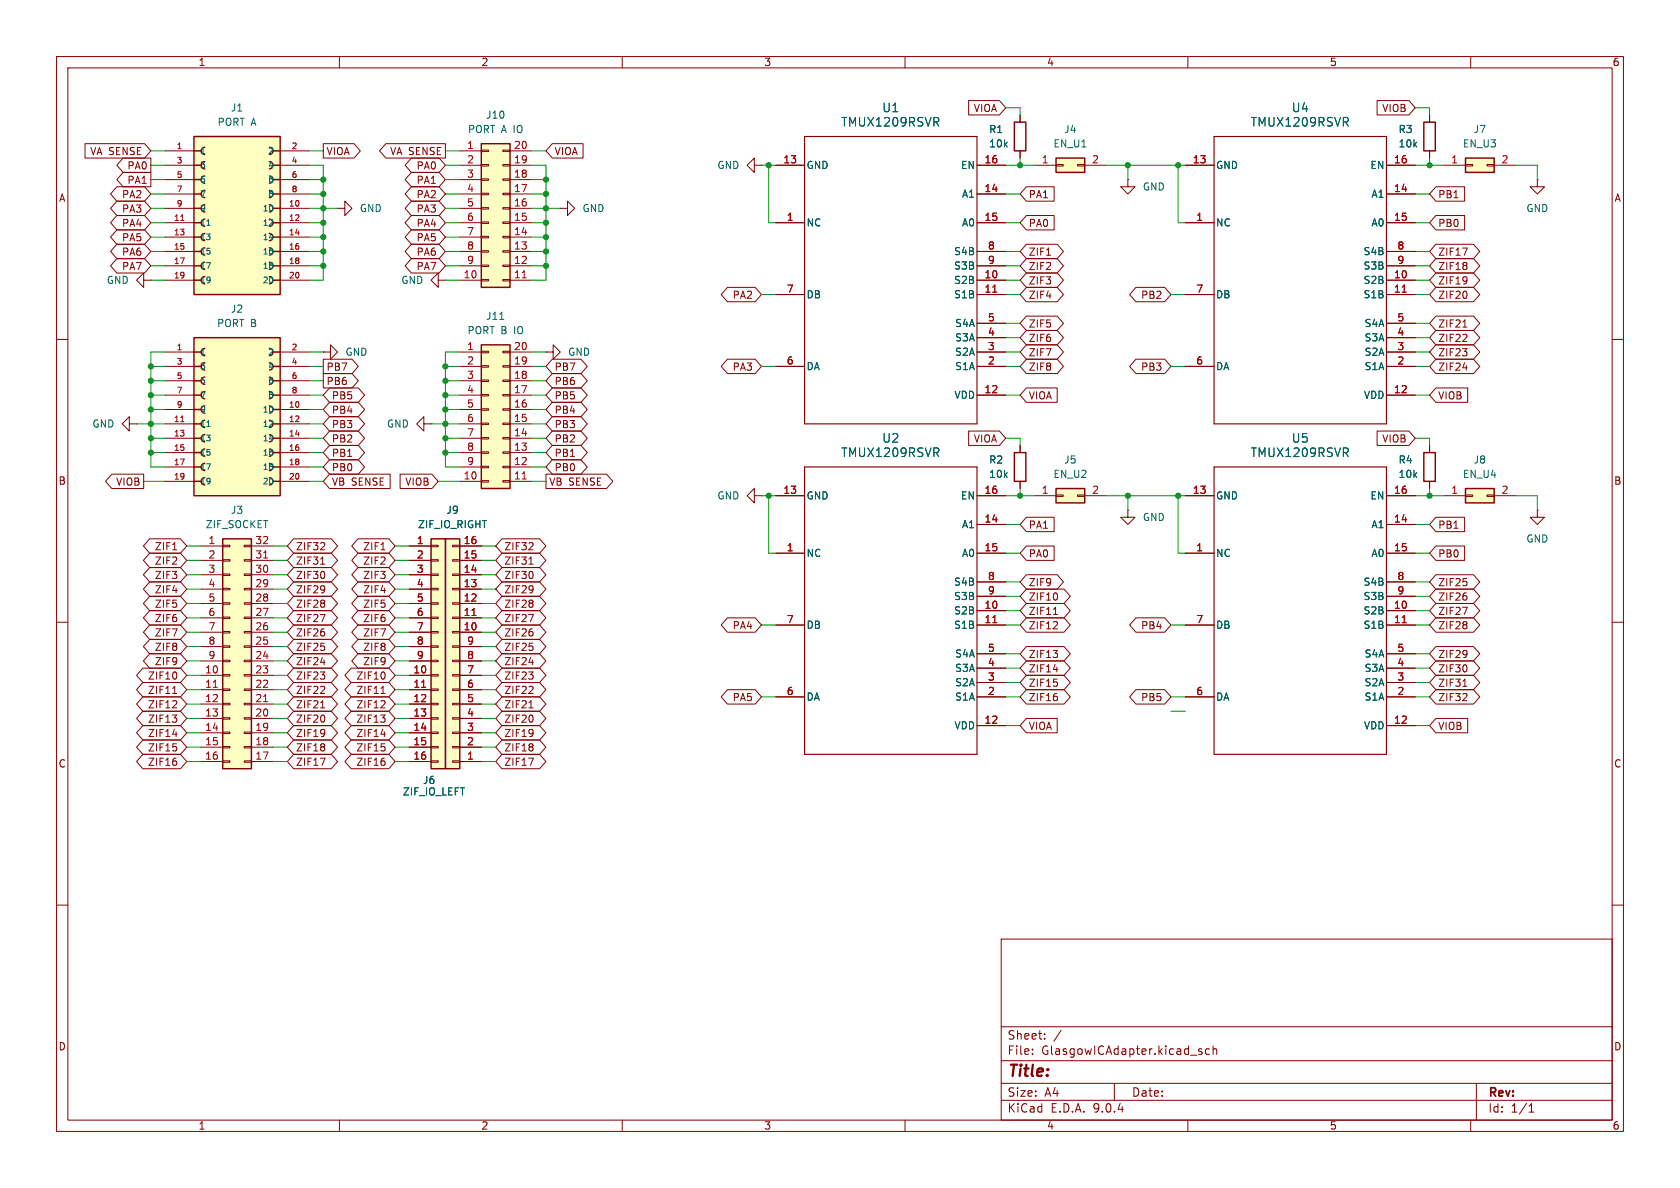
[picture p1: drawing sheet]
<svg xmlns="http://www.w3.org/2000/svg" width="297mm" height="210mm" viewBox="0 0 297 210" stroke-linecap="round" stroke-linejoin="round" font-family="sans-serif">
<defs><g id="words">
<text font-size="2.8" fill="#840000" x="178" y="190.9">Title:</text>
<g font-size="2.1" fill="#006464">
<text x="148.6" y="22.6">TMUX1209RSVR</text>
<text x="155.9" y="20">U1</text>
<text x="221" y="22.6">TMUX1209RSVR</text>
<text x="228.3" y="20">U4</text>
<text x="148.6" y="81">TMUX1209RSVR</text>
<text x="155.9" y="78.5">U2</text>
<text x="221" y="81">TMUX1209RSVR</text>
<text x="228.3" y="78.5">U5</text>
</g>
<g font-size="2.1" fill="#840000">
<text x="178" y="184">Sheet:</text>
<text x="178" y="186.7">File:</text>
<text x="184.1" y="186.7">GlasgowICAdapter.kicad_sch</text>
<text x="178" y="196.9">KiCad</text>
<text x="178" y="194.1">Size:</text>
<text x="184.7" y="194.1">A4</text>
<text x="185.7" y="196.9">E.D.A.</text>
<text x="193.3" y="196.9">9.0.4</text>
<text x="200" y="194.1">Date:</text>
<text x="263" y="194.3">Rev:</text>
<text x="263" y="196.9">Id:</text>
<text x="267.1" y="196.9">1/1</text>
</g>
<g font-size="1.8" fill="#840000">
<text x="35" y="11.9">1</text>
<text x="85" y="11.9">2</text>
<text x="135" y="11.9">3</text>
<text x="185" y="11.9">4</text>
<text x="235" y="11.9">5</text>
<text x="285" y="11.9">6</text>
<text x="172.1" y="20">VIOA</text>
<text x="244.3" y="20">VIOB</text>
<text x="15.8" y="27.6">VA SENSE</text>
<text x="57.6" y="27.6">VIOA</text>
<text x="68.9" y="27.6">VA SENSE</text>
<text x="97.9" y="27.6">VIOA</text>
<text x="10.3" y="35.9">A</text>
<text x="21.5" y="35.2">PA2</text>
<text x="22.4" y="30.2">PA0</text>
<text x="22.4" y="32.7">PA1</text>
<text x="73.5" y="35.2">PA2</text>
<text x="73.5" y="32.7">PA1</text>
<text x="73.5" y="30.2">PA0</text>
<text x="181.8" y="35.2">PA1</text>
<text x="254.2" y="35.2">PB1</text>
<text x="285.3" y="35.9">A</text>
<text x="21.5" y="40.3">PA4</text>
<text x="21.5" y="37.8">PA3</text>
<text x="73.5" y="37.8">PA3</text>
<text x="73.5" y="40.3">PA4</text>
<text x="181.8" y="40.3">PA0</text>
<text x="254.2" y="40.3">PB0</text>
<text x="21.5" y="47.9">PA7</text>
<text x="21.5" y="42.9">PA5</text>
<text x="21.5" y="45.4">PA6</text>
<text x="73.5" y="45.4">PA6</text>
<text x="73.5" y="42.9">PA5</text>
<text x="73.5" y="47.9">PA7</text>
<text x="181.8" y="47.9">ZIF2</text>
<text x="181.8" y="45.4">ZIF1</text>
<text x="254.2" y="45.4">ZIF17</text>
<text x="254.2" y="47.9">ZIF18</text>
<text x="129.4" y="53">PA2</text>
<text x="181.8" y="53">ZIF4</text>
<text x="181.8" y="50.5">ZIF3</text>
<text x="201.6" y="53">PB2</text>
<text x="254.2" y="53">ZIF20</text>
<text x="254.2" y="50.5">ZIF19</text>
<text x="181.8" y="58.1">ZIF5</text>
<text x="254.2" y="58.1">ZIF21</text>
<text x="57.6" y="65.7">PB7</text>
<text x="97.9" y="65.7">PB7</text>
<text x="129.4" y="65.7">PA3</text>
<text x="181.8" y="63.2">ZIF7</text>
<text x="181.8" y="60.6">ZIF6</text>
<text x="181.8" y="65.7">ZIF8</text>
<text x="201.6" y="65.7">PB3</text>
<text x="254.2" y="63.2">ZIF23</text>
<text x="254.2" y="60.6">ZIF22</text>
<text x="254.2" y="65.7">ZIF24</text>
<text x="57.6" y="68.3">PB6</text>
<text x="58.6" y="70.8">PB5</text>
<text x="97.9" y="70.8">PB5</text>
<text x="97.9" y="68.3">PB6</text>
<text x="181.8" y="70.8">VIOA</text>
<text x="254.2" y="70.8">VIOB</text>
<text x="58.6" y="75.9">PB3</text>
<text x="58.6" y="73.3">PB4</text>
<text x="97.9" y="73.3">PB4</text>
<text x="97.9" y="75.9">PB3</text>
<text x="58.6" y="78.4">PB2</text>
<text x="58.6" y="81">PB1</text>
<text x="58.6" y="83.5">PB0</text>
<text x="97.9" y="81">PB1</text>
<text x="97.9" y="83.5">PB0</text>
<text x="97.9" y="78.4">PB2</text>
<text x="172.1" y="78.4">VIOA</text>
<text x="244.3" y="78.4">VIOB</text>
<text x="10.3" y="85.9">B</text>
<text x="20.4" y="86">VIOB</text>
<text x="58.6" y="86">VB SENSE</text>
<text x="71.5" y="86">VIOB</text>
<text x="97" y="86">VB SENSE</text>
<text x="285.3" y="85.9">B</text>
<text x="181.8" y="93.7">PA1</text>
<text x="254.2" y="93.7">PB1</text>
<text x="27.3" y="97.5">ZIF1</text>
<text x="27.3" y="100">ZIF2</text>
<text x="52.2" y="100">ZIF31</text>
<text x="52.2" y="97.5">ZIF32</text>
<text x="64.1" y="97.5">ZIF1</text>
<text x="64.1" y="100">ZIF2</text>
<text x="89.1" y="97.5">ZIF32</text>
<text x="89.1" y="100">ZIF31</text>
<text x="181.8" y="98.7">PA0</text>
<text x="254.2" y="98.7">PB0</text>
<text x="27.3" y="102.6">ZIF3</text>
<text x="27.3" y="105.1">ZIF4</text>
<text x="27.3" y="107.6">ZIF5</text>
<text x="52.2" y="105.1">ZIF29</text>
<text x="52.2" y="102.6">ZIF30</text>
<text x="52.2" y="107.6">ZIF28</text>
<text x="64.1" y="107.6">ZIF5</text>
<text x="64.1" y="105.1">ZIF4</text>
<text x="64.1" y="102.6">ZIF3</text>
<text x="89.1" y="102.6">ZIF30</text>
<text x="89.1" y="105.1">ZIF29</text>
<text x="89.1" y="107.6">ZIF28</text>
<text x="181.8" y="103.8">ZIF9</text>
<text x="181.8" y="106.4">ZIF10</text>
<text x="254.2" y="106.4">ZIF26</text>
<text x="254.2" y="103.8">ZIF25</text>
<text x="27.3" y="112.7">ZIF7</text>
<text x="27.3" y="110.2">ZIF6</text>
<text x="52.2" y="112.7">ZIF26</text>
<text x="52.2" y="110.2">ZIF27</text>
<text x="64.1" y="112.7">ZIF7</text>
<text x="64.1" y="110.2">ZIF6</text>
<text x="89.1" y="110.2">ZIF27</text>
<text x="89.1" y="112.7">ZIF26</text>
<text x="129.4" y="111.4">PA4</text>
<text x="181.8" y="108.9">ZIF11</text>
<text x="181.8" y="111.4">ZIF12</text>
<text x="201.6" y="111.4">PB4</text>
<text x="254.2" y="108.9">ZIF27</text>
<text x="254.2" y="111.4">ZIF28</text>
<text x="27.3" y="115.3">ZIF8</text>
<text x="27.3" y="117.8">ZIF9</text>
<text x="52.2" y="117.8">ZIF24</text>
<text x="52.2" y="115.3">ZIF25</text>
<text x="64.1" y="117.8">ZIF9</text>
<text x="64.1" y="115.3">ZIF8</text>
<text x="89.1" y="115.3">ZIF25</text>
<text x="89.1" y="117.8">ZIF24</text>
<text x="181.8" y="116.5">ZIF13</text>
<text x="181.8" y="119.1">ZIF14</text>
<text x="254.2" y="119.1">ZIF30</text>
<text x="254.2" y="116.5">ZIF29</text>
<text x="26.1" y="125.4">ZIF12</text>
<text x="26.1" y="120.3">ZIF10</text>
<text x="26.1" y="122.9">ZIF11</text>
<text x="52.2" y="125.4">ZIF21</text>
<text x="52.2" y="122.9">ZIF22</text>
<text x="52.2" y="120.3">ZIF23</text>
<text x="62.9" y="125.4">ZIF12</text>
<text x="62.9" y="120.3">ZIF10</text>
<text x="62.9" y="122.9">ZIF11</text>
<text x="89.1" y="120.3">ZIF23</text>
<text x="89.1" y="122.9">ZIF22</text>
<text x="89.1" y="125.4">ZIF21</text>
<text x="129.4" y="124.1">PA5</text>
<text x="181.8" y="124.1">ZIF16</text>
<text x="181.8" y="121.6">ZIF15</text>
<text x="201.6" y="124.1">PB5</text>
<text x="254.2" y="124.1">ZIF32</text>
<text x="254.2" y="121.6">ZIF31</text>
<text x="26.1" y="128">ZIF13</text>
<text x="26.1" y="130.5">ZIF14</text>
<text x="52.2" y="130.5">ZIF19</text>
<text x="52.2" y="128">ZIF20</text>
<text x="62.9" y="128">ZIF13</text>
<text x="62.9" y="130.5">ZIF14</text>
<text x="89.1" y="130.5">ZIF19</text>
<text x="89.1" y="128">ZIF20</text>
<text x="181.8" y="129.2">VIOA</text>
<text x="254.2" y="129.2">VIOB</text>
<text x="10.3" y="135.9">C</text>
<text x="26.1" y="133">ZIF15</text>
<text x="26.1" y="135.6">ZIF16</text>
<text x="52.2" y="135.6">ZIF17</text>
<text x="52.2" y="133">ZIF18</text>
<text x="62.9" y="133">ZIF15</text>
<text x="62.9" y="135.6">ZIF16</text>
<text x="89.1" y="135.6">ZIF17</text>
<text x="89.1" y="133">ZIF18</text>
<text x="285.3" y="135.9">C</text>
<text x="10.3" y="185.9">D</text>
<text x="285.3" y="185.9">D</text>
<text x="35" y="199.9">1</text>
<text x="85" y="199.9">2</text>
<text x="135" y="199.9">3</text>
<text x="185" y="199.9">4</text>
<text x="235" y="199.9">5</text>
<text x="285" y="199.9">6</text>
</g>
<g font-size="1.8" fill="#006464">
<text x="38.4" y="22.5">PORT A</text>
<text x="40.7" y="19.9">J1</text>
<text x="82.6" y="23.7">PORT A IO</text>
<text x="85.8" y="21.2">J10</text>
<text x="174.8" y="23.7">R1</text>
<text x="188" y="23.7">J4</text>
<text x="247.2" y="23.7">R3</text>
<text x="260.4" y="23.7">J7</text>
<text x="174.8" y="26.3">10k</text>
<text x="186.1" y="26.3">EN_U1</text>
<text x="247.2" y="26.3">10k</text>
<text x="258.5" y="26.3">EN_U3</text>
<text x="126.7" y="30.1">GND</text>
<text x="142.5" y="30.1">GND</text>
<text x="169.8" y="30.1">EN</text>
<text x="170" y="35.2">A1</text>
<text x="201.9" y="33.9">GND</text>
<text x="214.9" y="30.1">GND</text>
<text x="242.2" y="30.1">EN</text>
<text x="242.4" y="35.2">A1</text>
<text x="63.5" y="37.7">GND</text>
<text x="102.9" y="37.7">GND</text>
<text x="142.5" y="40.2">NC</text>
<text x="170" y="40.2">A0</text>
<text x="214.9" y="40.2">NC</text>
<text x="242.4" y="40.2">A0</text>
<text x="269.7" y="37.7">GND</text>
<text x="168.6" y="47.9">S3B</text>
<text x="168.6" y="45.3">S4B</text>
<text x="241" y="47.9">S3B</text>
<text x="241" y="45.3">S4B</text>
<text x="18.8" y="50.4">GND</text>
<text x="70.8" y="50.4">GND</text>
<text x="142.5" y="52.9">DB</text>
<text x="168.6" y="52.9">S1B</text>
<text x="168.6" y="50.4">S2B</text>
<text x="214.9" y="52.9">DB</text>
<text x="241" y="52.9">S1B</text>
<text x="241" y="50.4">S2B</text>
<text x="38.3" y="58">PORT B</text>
<text x="40.7" y="55.5">J2</text>
<text x="82.5" y="59.3">PORT B</text>
<text x="85.8" y="56.7">J11</text>
<text x="91" y="59.3">IO</text>
<text x="168.8" y="58">S4A</text>
<text x="241.1" y="58">S4A</text>
<text x="61" y="63.1">GND</text>
<text x="100.3" y="63.1">GND</text>
<text x="142.5" y="65.6">DA</text>
<text x="168.8" y="65.6">S1A</text>
<text x="168.8" y="63.1">S2A</text>
<text x="168.8" y="60.6">S3A</text>
<text x="214.9" y="65.6">DA</text>
<text x="241.1" y="65.6">S1A</text>
<text x="241.1" y="63.1">S2A</text>
<text x="241.1" y="60.6">S3A</text>
<text x="168.6" y="70.7">VDD</text>
<text x="241" y="70.7">VDD</text>
<text x="16.2" y="75.8">GND</text>
<text x="68.3" y="75.8">GND</text>
<text x="174.8" y="82.1">R2</text>
<text x="188" y="82.1">J5</text>
<text x="247.2" y="82.1">R4</text>
<text x="260.4" y="82.1">J8</text>
<text x="126.7" y="88.5">GND</text>
<text x="142.5" y="88.5">GND</text>
<text x="169.8" y="88.5">EN</text>
<text x="174.8" y="84.7">10k</text>
<text x="186.1" y="84.7">EN_U2</text>
<text x="214.9" y="88.5">GND</text>
<text x="242.2" y="88.5">EN</text>
<text x="247.2" y="84.7">10k</text>
<text x="258.5" y="84.7">EN_U4</text>
<text x="36.3" y="93.6">ZIF_SOCKET</text>
<text x="40.7" y="91">J3</text>
<text x="73.8" y="93.6">ZIF_IO_RIGHT</text>
<text x="78.8" y="91">J9</text>
<text x="170" y="93.6">A1</text>
<text x="201.9" y="92.3">GND</text>
<text x="242.4" y="93.6">A1</text>
<text x="142.5" y="98.7">NC</text>
<text x="170" y="98.7">A0</text>
<text x="214.9" y="98.7">NC</text>
<text x="242.4" y="98.7">A0</text>
<text x="269.7" y="96.1">GND</text>
<text x="168.6" y="106.3">S3B</text>
<text x="168.6" y="103.7">S4B</text>
<text x="241" y="106.3">S3B</text>
<text x="241" y="103.7">S4B</text>
<text x="142.5" y="111.4">DB</text>
<text x="168.6" y="111.4">S1B</text>
<text x="168.6" y="108.8">S2B</text>
<text x="214.9" y="111.4">DB</text>
<text x="241" y="111.4">S1B</text>
<text x="241" y="108.8">S2B</text>
<text x="168.8" y="119">S3A</text>
<text x="168.8" y="116.4">S4A</text>
<text x="241.1" y="119">S3A</text>
<text x="241.1" y="116.4">S4A</text>
<text x="142.5" y="124.1">DA</text>
<text x="168.8" y="124.1">S1A</text>
<text x="168.8" y="121.5">S2A</text>
<text x="214.9" y="124.1">DA</text>
<text x="241.1" y="124.1">S1A</text>
<text x="241.1" y="121.5">S2A</text>
<text x="168.6" y="129.1">VDD</text>
<text x="241" y="129.1">VDD</text>
<text x="71.1" y="140.8">ZIF_IO_LEFT</text>
<text x="74.7" y="138.8">J6</text>
</g>
<g font-size="1.8" fill="#a90000">
<text x="82.5" y="26.4">1</text>
<text x="82.5" y="29">2</text>
<text x="90.8" y="26.4">20</text>
<text x="90.8" y="29">19</text>
<text x="138.4" y="29">13</text>
<text x="173.9" y="29">16</text>
<text x="184.1" y="29">1</text>
<text x="193" y="29">2</text>
<text x="210.8" y="29">13</text>
<text x="246.3" y="29">16</text>
<text x="256.5" y="29">1</text>
<text x="265.4" y="29">2</text>
<text x="82.5" y="31.5">3</text>
<text x="82.5" y="34">4</text>
<text x="90.8" y="31.5">18</text>
<text x="90.8" y="34">17</text>
<text x="173.9" y="34">14</text>
<text x="246.3" y="34">14</text>
<text x="82.5" y="36.6">5</text>
<text x="82.5" y="39.1">6</text>
<text x="82.5" y="41.7">7</text>
<text x="90.8" y="36.6">16</text>
<text x="90.8" y="39.1">15</text>
<text x="90.8" y="41.7">14</text>
<text x="139" y="39.1">1</text>
<text x="173.9" y="39.1">15</text>
<text x="211.4" y="39.1">1</text>
<text x="246.3" y="39.1">15</text>
<text x="82.5" y="44.2">8</text>
<text x="82.5" y="46.7">9</text>
<text x="90.8" y="44.2">13</text>
<text x="90.8" y="46.7">12</text>
<text x="174.6" y="46.7">9</text>
<text x="174.6" y="44.2">8</text>
<text x="246.9" y="46.7">9</text>
<text x="246.9" y="44.2">8</text>
<text x="81.9" y="49.3">10</text>
<text x="90.8" y="49.3">11</text>
<text x="139" y="51.8">7</text>
<text x="173.9" y="51.8">11</text>
<text x="173.9" y="49.3">10</text>
<text x="211.4" y="51.8">7</text>
<text x="246.3" y="51.8">11</text>
<text x="246.3" y="49.3">10</text>
<text x="174.6" y="59.4">4</text>
<text x="174.6" y="56.9">5</text>
<text x="246.9" y="59.4">4</text>
<text x="246.9" y="56.9">5</text>
<text x="82.5" y="62">1</text>
<text x="82.5" y="64.5">2</text>
<text x="90.8" y="62">20</text>
<text x="90.8" y="64.5">19</text>
<text x="139" y="64.5">6</text>
<text x="174.6" y="64.5">2</text>
<text x="174.6" y="62">3</text>
<text x="211.4" y="64.5">6</text>
<text x="246.9" y="64.5">2</text>
<text x="246.9" y="62">3</text>
<text x="82.5" y="67.1">3</text>
<text x="82.5" y="69.6">4</text>
<text x="90.8" y="67.1">18</text>
<text x="90.8" y="69.6">17</text>
<text x="173.9" y="69.6">12</text>
<text x="246.3" y="69.6">12</text>
<text x="82.5" y="72.1">5</text>
<text x="82.5" y="74.7">6</text>
<text x="82.5" y="77.2">7</text>
<text x="90.8" y="72.1">16</text>
<text x="90.8" y="74.7">15</text>
<text x="90.8" y="77.2">14</text>
<text x="82.5" y="79.8">8</text>
<text x="82.5" y="82.3">9</text>
<text x="90.8" y="79.8">13</text>
<text x="90.8" y="82.3">12</text>
<text x="81.9" y="84.8">10</text>
<text x="90.8" y="84.8">11</text>
<text x="138.4" y="87.4">13</text>
<text x="173.9" y="87.4">16</text>
<text x="184.1" y="87.4">1</text>
<text x="193" y="87.4">2</text>
<text x="210.8" y="87.4">13</text>
<text x="246.3" y="87.4">16</text>
<text x="256.5" y="87.4">1</text>
<text x="265.4" y="87.4">2</text>
<text x="173.9" y="92.5">14</text>
<text x="246.3" y="92.5">14</text>
<text x="36.8" y="96.3">1</text>
<text x="36.8" y="98.8">2</text>
<text x="36.8" y="101.3">3</text>
<text x="45" y="96.3">32</text>
<text x="45" y="98.8">31</text>
<text x="45" y="101.3">30</text>
<text x="73.6" y="96.3">1</text>
<text x="73.6" y="98.8">2</text>
<text x="73.6" y="101.3">3</text>
<text x="81.9" y="101.3">14</text>
<text x="81.9" y="98.8">15</text>
<text x="81.9" y="96.3">16</text>
<text x="139" y="97.5">1</text>
<text x="173.9" y="97.5">15</text>
<text x="211.4" y="97.5">1</text>
<text x="246.3" y="97.5">15</text>
<text x="36.8" y="103.9">4</text>
<text x="36.8" y="106.4">5</text>
<text x="45" y="103.9">29</text>
<text x="45" y="106.4">28</text>
<text x="73.6" y="103.9">4</text>
<text x="73.6" y="106.4">5</text>
<text x="81.9" y="106.4">12</text>
<text x="81.9" y="103.9">13</text>
<text x="173.9" y="107.7">10</text>
<text x="174.6" y="105.2">9</text>
<text x="174.6" y="102.6">8</text>
<text x="246.3" y="107.7">10</text>
<text x="246.9" y="105.2">9</text>
<text x="246.9" y="102.6">8</text>
<text x="36.8" y="109">6</text>
<text x="36.8" y="111.5">7</text>
<text x="45" y="109">27</text>
<text x="45" y="111.5">26</text>
<text x="73.6" y="109">6</text>
<text x="73.6" y="111.5">7</text>
<text x="81.9" y="111.5">10</text>
<text x="81.9" y="109">11</text>
<text x="139" y="110.2">7</text>
<text x="173.9" y="110.2">11</text>
<text x="211.4" y="110.2">7</text>
<text x="246.3" y="110.2">11</text>
<text x="36.2" y="119.1">10</text>
<text x="36.8" y="114">8</text>
<text x="36.8" y="116.6">9</text>
<text x="45" y="114">25</text>
<text x="45" y="116.6">24</text>
<text x="45" y="119.1">23</text>
<text x="73" y="119.1">10</text>
<text x="73.6" y="114">8</text>
<text x="73.6" y="116.6">9</text>
<text x="82.5" y="119.1">7</text>
<text x="82.5" y="116.6">8</text>
<text x="82.5" y="114">9</text>
<text x="174.6" y="117.9">4</text>
<text x="174.6" y="115.3">5</text>
<text x="246.9" y="117.9">4</text>
<text x="246.9" y="115.3">5</text>
<text x="36.2" y="121.7">11</text>
<text x="36.2" y="124.2">12</text>
<text x="45" y="121.7">22</text>
<text x="45" y="124.2">21</text>
<text x="73" y="121.7">11</text>
<text x="73" y="124.2">12</text>
<text x="82.5" y="124.2">5</text>
<text x="82.5" y="121.7">6</text>
<text x="139" y="122.9">6</text>
<text x="174.6" y="122.9">2</text>
<text x="174.6" y="120.4">3</text>
<text x="211.4" y="122.9">6</text>
<text x="246.9" y="122.9">2</text>
<text x="246.9" y="120.4">3</text>
<text x="36.2" y="126.7">13</text>
<text x="36.2" y="129.3">14</text>
<text x="36.2" y="131.8">15</text>
<text x="45" y="126.7">20</text>
<text x="45" y="129.3">19</text>
<text x="45" y="131.8">18</text>
<text x="73" y="126.7">13</text>
<text x="73" y="129.3">14</text>
<text x="73" y="131.8">15</text>
<text x="82.5" y="131.8">2</text>
<text x="82.5" y="129.3">3</text>
<text x="82.5" y="126.7">4</text>
<text x="173.9" y="128">12</text>
<text x="246.3" y="128">12</text>
<text x="36.2" y="134.4">16</text>
<text x="45" y="134.4">17</text>
<text x="73" y="134.4">16</text>
<text x="82.5" y="134.4">1</text>
</g>
<g font-size="1.4" fill="#a90000">
<text x="31.1" y="26.4">1</text>
<text x="31.1" y="29">3</text>
<text x="51.5" y="26.4">2</text>
<text x="51.5" y="29">4</text>
<text x="31.1" y="31.5">5</text>
<text x="31.1" y="34">7</text>
<text x="51.5" y="31.5">6</text>
<text x="51.5" y="34">8</text>
<text x="30.7" y="39.1">11</text>
<text x="30.7" y="41.7">13</text>
<text x="31.1" y="36.6">9</text>
<text x="51" y="36.6">10</text>
<text x="51" y="39.1">12</text>
<text x="51" y="41.7">14</text>
<text x="30.7" y="44.2">15</text>
<text x="30.7" y="46.7">17</text>
<text x="51" y="44.2">16</text>
<text x="51" y="46.7">18</text>
<text x="30.7" y="49.3">19</text>
<text x="51" y="49.3">20</text>
<text x="31.1" y="62">1</text>
<text x="31.1" y="64.5">3</text>
<text x="51.5" y="62">2</text>
<text x="51.5" y="64.5">4</text>
<text x="31.1" y="67.1">5</text>
<text x="31.1" y="69.6">7</text>
<text x="51.5" y="67.1">6</text>
<text x="51.5" y="69.6">8</text>
<text x="30.7" y="74.7">11</text>
<text x="30.7" y="77.2">13</text>
<text x="31.1" y="72.1">9</text>
<text x="51" y="72.1">10</text>
<text x="51" y="74.7">12</text>
<text x="51" y="77.2">14</text>
<text x="30.7" y="79.8">15</text>
<text x="30.7" y="82.3">17</text>
<text x="51" y="79.8">16</text>
<text x="51" y="82.3">18</text>
<text x="30.7" y="84.8">19</text>
<text x="51" y="84.8">20</text>
</g>
<g font-size="1.4" fill="#006464">
<text x="35.3" y="27.4">1</text>
<text x="35.3" y="29.9">3</text>
<text x="47.3" y="27.4">2</text>
<text x="47.3" y="29.9">4</text>
<text x="35.3" y="32.5">5</text>
<text x="35.3" y="35">7</text>
<text x="47.3" y="32.5">6</text>
<text x="47.3" y="35">8</text>
<text x="35.3" y="37.6">9</text>
<text x="35.3" y="40.1">11</text>
<text x="46.3" y="37.6">10</text>
<text x="46.3" y="40.1">12</text>
<text x="35.3" y="42.6">13</text>
<text x="35.3" y="45.2">15</text>
<text x="35.3" y="47.7">17</text>
<text x="46.3" y="42.6">14</text>
<text x="46.3" y="45.2">16</text>
<text x="46.3" y="47.7">18</text>
<text x="35.3" y="50.3">19</text>
<text x="46.3" y="50.3">20</text>
<text x="35.3" y="63">1</text>
<text x="35.3" y="65.5">3</text>
<text x="47.3" y="63">2</text>
<text x="47.3" y="65.5">4</text>
<text x="35.3" y="68">5</text>
<text x="35.3" y="70.6">7</text>
<text x="47.3" y="68">6</text>
<text x="47.3" y="70.6">8</text>
<text x="35.3" y="73.1">9</text>
<text x="35.3" y="75.7">11</text>
<text x="46.3" y="73.1">10</text>
<text x="46.3" y="75.7">12</text>
<text x="35.3" y="78.2">13</text>
<text x="35.3" y="80.7">15</text>
<text x="35.3" y="83.3">17</text>
<text x="46.3" y="78.2">14</text>
<text x="46.3" y="80.7">16</text>
<text x="46.3" y="83.3">18</text>
<text x="35.3" y="85.8">19</text>
<text x="46.3" y="85.8">20</text>
</g>
</g></defs>
<g fill="none" stroke="#840000" stroke-width=".18">
<path d="M10 10h277v190h-277zM12 12h273v186h-273zM60 10v2M110 10v2M160 10v2M210 10v2M260 10v2M10 60h2M285 60h2M133.3 87.6v-1.2l-1.2 1.2 1.2 1.3v-1.3h1.3M134.6 87.6h.1M10 110h2"/>
<path d="M285 110h2M10 160h2M177 166h108v32h-108zM285 160h2M60 198v2M110 198v2M160 198v2M177 194.5h108M177 191.5h108M177 187.5h108M177 181.5h108M182.5 186.3v.1"/>
<path d="M182.5 185.5v.1M184.7 183.6v.1M184.7 182.8v.1M187.6 182.1l-1.3 2M197 191.5v3M210 198v2M212 185.8l.5 .2v.1v.2l-.5 .1M212 185.5h.5M213.8 185.5l-.4-.1-.3 .3v.4l.1 .2h.6M214.5 185.5l.2-.1 .3 .1 .1 .9M214.5 184.9v1.5M260 198v2"/>
<path d="M261 191.5v6.5M270.3 196.6h.9M270.3 195.5l.4-.4v1.5"/>
</g>
<path d="M85.1 61h5.1v25.4h-5.1z" fill="#ffffc2"/>
<path d="M85.1 61h5.1v25.4h-5.1z" fill="none" stroke="#840000" stroke-width=".25"/>
<g fill="none" stroke="#840000" stroke-width=".18">
<path d="M57.1 62.2h1.3v-1.2l1.3 1.2-1.3 1.3v-1.3M57.1 62.2h.1M81.3 62.2h3.8M81.3 64.8h3.8M81.3 67.3h3.8M81.3 69.9h3.8M81.3 72.4h3.8M81.3 74.9h3.8M81.3 77.5h3.8M85.1 62.1h1.3v.3h-1.3zM85.1 64.6h1.3v.3h-1.3zM85.1 67.2h1.3v.2h-1.3z"/>
<path d="M85.1 69.7h1.3v.3h-1.3zM85.1 72.3h1.3v.2h-1.3zM85.1 74.8h1.3v.3h-1.3zM85.1 77.3h1.3v.3h-1.3zM85.1 79.9h1.3v.2h-1.3zM88.9 62.1h1.3v.3h-1.3zM88.9 64.6h1.3v.3h-1.3zM88.9 67.2h1.3v.2h-1.3zM88.9 69.7h1.3v.3h-1.3zM88.9 72.3h1.3v.2h-1.3zM88.9 74.8h1.3v.3h-1.3zM88.9 77.3h1.3v.3h-1.3z"/>
<path d="M88.9 79.9h1.3v.2h-1.3zM90.2 62.2h3.8M90.2 64.8h3.8M90.2 67.3h3.8M90.2 69.9h3.8M90.2 72.4h3.8M90.2 74.9h3.8M90.2 77.5h3.8M81.3 80h3.8M81.3 82.6h3.8M81.3 85.1h3.8M85.1 82.4h1.3v.3h-1.3z"/>
<path d="M85.1 85h1.3v.2h-1.3zM88.9 82.4h1.3v.3h-1.3zM88.9 85h1.3v.2h-1.3zM90.2 80h3.8M90.2 82.6h3.8M90.2 85.1h3.8"/>
</g>
<path d="M92.3 84.7h.7" fill="none" stroke="#a90000" stroke-width=".18"/>
<path d="M88.4 56.5h.7" fill="none" stroke="#006464" stroke-width=".18"/>
<path d="M85.1 25.4h5.1v25.4h-5.1z" fill="#ffffc2"/>
<path d="M85.1 25.4h5.1v25.4h-5.1z" fill="none" stroke="#840000" stroke-width=".25"/>
<g fill="none" stroke="#840000" stroke-width=".18">
<path d="M59.7 36.8h1.3v-1.2l1.2 1.2-1.2 1.3v-1.3M59.7 36.8h.1M81.3 26.7h3.8M81.3 29.2h3.8M81.3 31.8h3.8M81.3 34.3h3.8M81.3 36.8h3.8M81.3 39.4h3.8M85.1 26.5h1.3v.3h-1.3zM85.1 29.1h1.3v.2h-1.3zM85.1 31.6h1.3v.3h-1.3zM85.1 34.2h1.3v.2h-1.3z"/>
<path d="M85.1 36.7h1.3v.3h-1.3zM85.1 39.2h1.3v.3h-1.3zM88.9 26.5h1.3v.3h-1.3zM88.9 29.1h1.3v.2h-1.3zM88.9 31.6h1.3v.3h-1.3zM88.9 34.2h1.3v.2h-1.3zM88.9 36.7h1.3v.3h-1.3zM88.9 39.2h1.3v.3h-1.3zM90.2 26.7h3.8M90.2 29.2h3.8M90.2 31.8h3.8M90.2 34.3h3.8"/>
<path d="M90.2 36.8h3.8M90.2 39.4h3.8M209.5 29.2h5.1M209.5 39.4h5.1M245.1 29.2h5.1M245.1 34.3h5.1M245.1 39.4h5.1M81.3 41.9h3.8M81.3 44.5h3.8M81.3 47h3.8M81.3 49.5h3.8M85.1 41.8h1.3v.2h-1.3z"/>
<path d="M85.1 44.3h1.3v.3h-1.3zM85.1 46.9h1.3v.2h-1.3zM85.1 49.4h1.3v.3h-1.3zM88.9 41.8h1.3v.2h-1.3zM88.9 44.3h1.3v.3h-1.3zM88.9 46.9h1.3v.2h-1.3zM88.9 49.4h1.3v.3h-1.3zM90.2 41.9h3.8M90.2 44.5h3.8M90.2 47h3.8M90.2 49.5h3.8M209.5 52.1h5.1"/>
<path d="M245.1 44.5h5.1M245.1 47h5.1M245.1 49.5h5.1M245.1 59.7h5.1M245.1 57.2h5.1M245.1 52.1h5.1M209.5 64.8h5.1M245.1 69.9h5.1M245.1 64.8h5.1M245.1 62.2h5.1"/>
</g>
<path d="M92.3 49.1h.7M247.9 51.7h.7" fill="none" stroke="#a90000" stroke-width=".18"/>
<path d="M214.6 24.1h30.5v50.8h-30.5z" fill="none" stroke="#840000" stroke-width=".2"/>
<path d="M237.9 21.6l.5 .7M238.3 20.9v.5" fill="none" stroke="#006464" stroke-width=".18"/>
<path d="M186.7 27.9h5.1v2.6h-5.1z" fill="#ffffc2"/>
<path d="M186.7 27.9h5.1v2.6h-5.1zM251.7 21.6h2v5.1h-2zM251.7 80h2v5.1h-2z" fill="none" stroke="#840000" stroke-width=".25"/>
<g fill="none" stroke="#840000" stroke-width=".18">
<path d="M133.3 29.2v-1.3l-1.2 1.3 1.2 1.3v-1.3h1.3M134.6 29.2h.1M182.9 29.2h3.8M186.7 29.1h1.3v.2h-1.3zM190.5 29.1h1.3v.2h-1.3zM191.8 29.2h3.8M252.7 20.3v1.3M252.7 26.7v1.2M25.4 49.5v-1.2l-1.3 1.2 1.3 1.3v-1.3h1.3M26.7 49.5h.1M77.5 49.5v-1.2l-1.3 1.2 1.3 1.3v-1.3h1.2M78.7 49.5h.1"/>
<path d="M252.7 78.7v1.3M199.4 90.2v1.2h1.3l-1.3 1.3-1.3-1.3h1.3M199.4 90.2h.1M209.5 97.8h5.1M209.5 87.6h5.1M245.1 97.8h5.1M245.1 92.7h5.1M245.1 87.6h5.1M252.7 85.1v1.3M209.5 110.5h5.1M245.1 118.1h5.1M245.1 115.6h5.1"/>
<path d="M245.1 110.5h5.1M245.1 108h5.1M245.1 105.4h5.1M245.1 102.9h5.1M209.5 123.2h5.1M245.1 128.3h5.1M245.1 123.2h5.1M245.1 120.7h5.1"/>
</g>
<path d="M214.6 82.6h30.5v50.8h-30.5z" fill="none" stroke="#840000" stroke-width=".2"/>
<path d="M247.9 110.1h.7" fill="none" stroke="#a90000" stroke-width=".18"/>
<path d="M237.9 80l.5 .7M238.3 79.3v.5" fill="none" stroke="#006464" stroke-width=".18"/>
<path d="M259.1 27.9h5.1v2.6h-5.1z" fill="#ffffc2"/>
<path d="M259.1 27.9h5.1v2.6h-5.1z" fill="none" stroke="#840000" stroke-width=".25"/>
<path d="M255.3 29.2h3.8M259.1 29.1h1.2v.2h-1.2zM262.9 29.1h1.3v.2h-1.3zM264.2 29.2h3.8M271.8 31.8v1.2h1.2l-1.2 1.3-1.3-1.3h1.3M271.8 31.8h.1" fill="none" stroke="#840000" stroke-width=".18"/>
<path d="M39.4 95.3h5v40.6h-5z" fill="#ffffc2"/>
<path d="M39.4 95.3h5v40.6h-5z" fill="none" stroke="#840000" stroke-width=".25"/>
<g fill="none" stroke="#840000" stroke-width=".18">
<path d="M35.6 96.5h3.8M35.6 99.1h3.8M39.4 96.4h1.2v.2h-1.2zM39.4 98.9h1.2v.3h-1.2zM43.2 96.4h1.2v.2h-1.2zM43.2 98.9h1.2v.3h-1.2zM44.4 96.5h3.9M44.4 99.1h3.9M35.6 101.6h3.8M35.6 104.1h3.8M35.6 106.7h3.8M35.6 109.2h3.8"/>
<path d="M35.6 111.8h3.8M35.6 114.3h3.8M35.6 116.8h3.8M35.6 119.4h3.8M39.4 101.5h1.2v.2h-1.2zM39.4 104h1.2v.3h-1.2zM39.4 106.6h1.2v.2h-1.2zM39.4 109.1h1.2v.2h-1.2zM39.4 111.6h1.2v.3h-1.2zM39.4 114.2h1.2v.2h-1.2zM39.4 116.7h1.2v.3h-1.2zM39.4 119.3h1.2v.2h-1.2z"/>
<path d="M43.2 101.5h1.2v.2h-1.2zM43.2 104h1.2v.3h-1.2zM43.2 106.6h1.2v.2h-1.2zM43.2 109.1h1.2v.2h-1.2zM43.2 111.6h1.2v.3h-1.2zM43.2 114.2h1.2v.2h-1.2zM43.2 116.7h1.2v.3h-1.2zM43.2 119.3h1.2v.2h-1.2zM44.4 101.6h3.9M44.4 104.1h3.9M44.4 106.7h3.9M44.4 109.2h3.9"/>
<path d="M44.4 111.8h3.9M44.4 114.3h3.9M44.4 116.8h3.9M44.4 119.4h3.9M35.6 121.9h3.8M35.6 124.5h3.8M35.6 127h3.8M35.6 129.5h3.8M35.6 132.1h3.8M35.6 134.6h3.8M39.4 121.8h1.2v.2h-1.2zM39.4 124.3h1.2v.3h-1.2z"/>
<path d="M39.4 126.9h1.2v.2h-1.2zM39.4 129.4h1.2v.3h-1.2zM39.4 132h1.2v.2h-1.2zM39.4 134.5h1.2v.2h-1.2zM43.2 121.8h1.2v.2h-1.2zM43.2 124.3h1.2v.3h-1.2zM43.2 126.9h1.2v.2h-1.2zM43.2 129.4h1.2v.3h-1.2zM43.2 132h1.2v.2h-1.2zM43.2 134.5h1.2v.2h-1.2zM44.4 121.9h3.9M44.4 124.5h3.9"/>
<path d="M44.4 127h3.9M44.4 129.5h3.9M44.4 132.1h3.9M44.4 134.6h3.9"/>
</g>
<path d="M46.6 98.6h.7M37.7 121.5h.7M46.6 124h.7" fill="none" stroke="#a90000" stroke-width=".18"/>
<path d="M34.3 24.1h15.2v28h-15.2z" fill="#ffffc2"/>
<g fill="none" stroke="#840000" stroke-width=".25">
<path d="M34.3 24.1h15.2v28h-15.2zM34.3 26.7h1.3M34.3 29.2h1.3M34.3 31.8h1.3M34.3 34.3h1.3M34.3 36.8h1.3M34.3 39.4h1.3M48.3 26.7h1.2M48.3 29.2h1.2M48.3 31.8h1.2M48.3 34.3h1.2M48.3 36.8h1.2"/>
<path d="M48.3 39.4h1.2M34.3 41.9h1.3M34.3 44.5h1.3M34.3 47h1.3M34.3 49.5h1.3M48.3 41.9h1.2M48.3 44.5h1.2M48.3 47h1.2M48.3 49.5h1.2"/>
</g>
<g fill="none" stroke="#840000" stroke-width=".18">
<path d="M29.2 26.7h5.1M29.2 29.2h5.1M29.2 31.8h5.1M29.2 34.3h5.1M29.2 36.8h5.1M29.2 39.4h5.1M49.5 26.7h5.1M49.5 29.2h5.1M49.5 31.8h5.1M49.5 34.3h5.1M49.5 36.8h5.1M49.5 39.4h5.1"/>
<path d="M29.2 41.9h5.1M29.2 44.5h5.1M29.2 47h5.1M29.2 49.5h5.1M49.5 41.9h5.1M49.5 44.5h5.1M49.5 47h5.1M49.5 49.5h5.1"/>
</g>
<path d="M36.6 39.8h.5" fill="none" stroke="#006464" stroke-width=".18"/>
<path d="M31.9 39h.6" fill="none" stroke="#a90000" stroke-width=".18"/>
<path d="M78.7 95.3h2.6v40.6h-2.6z" fill="#ffffc2"/>
<path d="M78.7 95.3h2.6v40.6h-2.6z" fill="none" stroke="#840000" stroke-width=".25"/>
<g fill="none" stroke="#840000" stroke-width=".18">
<path d="M80 98.9h1.3v.3h-1.3zM80 96.4h1.3v.2h-1.3zM81.3 99.1h3.8M81.3 96.5h3.8M80 119.3h1.3v.2h-1.3zM80 116.7h1.3v.3h-1.3zM80 114.2h1.3v.2h-1.3zM80 111.6h1.3v.3h-1.3zM80 109.1h1.3v.2h-1.3zM80 106.6h1.3v.2h-1.3zM80 104h1.3v.3h-1.3zM80 101.5h1.3v.2h-1.3z"/>
<path d="M81.3 119.4h3.8M81.3 116.8h3.8M81.3 114.3h3.8M81.3 111.8h3.8M81.3 109.2h3.8M81.3 106.7h3.8M81.3 104.1h3.8M81.3 101.6h3.8M80 134.5h1.3v.2h-1.3zM80 132h1.3v.2h-1.3zM80 129.4h1.3v.3h-1.3zM80 126.9h1.3v.2h-1.3z"/>
<path d="M80 124.3h1.3v.3h-1.3zM80 121.8h1.3v.2h-1.3zM81.3 134.6h3.8M81.3 132.1h3.8M81.3 129.5h3.8M81.3 127h3.8M81.3 124.5h3.8M81.3 121.9h3.8"/>
</g>
<path d="M83.4 108.8h.8" fill="none" stroke="#a90000" stroke-width=".18"/>
<path d="M76.2 95.3h2.5v40.6h-2.5z" fill="#ffffc2"/>
<path d="M76.2 95.3h2.5v40.6h-2.5z" fill="none" stroke="#840000" stroke-width=".25"/>
<g fill="none" stroke="#840000" stroke-width=".18">
<path d="M72.4 96.5h3.8M72.4 99.1h3.8M76.2 96.4h1.3v.2h-1.3zM76.2 98.9h1.3v.3h-1.3zM72.4 101.6h3.8M72.4 104.1h3.8M72.4 106.7h3.8M72.4 109.2h3.8M72.4 111.8h3.8M72.4 114.3h3.8M72.4 116.8h3.8M72.4 119.4h3.8"/>
<path d="M76.2 101.5h1.3v.2h-1.3zM76.2 104h1.3v.3h-1.3zM76.2 106.6h1.3v.2h-1.3zM76.2 109.1h1.3v.2h-1.3zM76.2 111.6h1.3v.3h-1.3zM76.2 114.2h1.3v.2h-1.3zM76.2 116.7h1.3v.3h-1.3zM76.2 119.3h1.3v.2h-1.3zM72.4 121.9h3.8M72.4 124.5h3.8M72.4 127h3.8M72.4 129.5h3.8"/>
<path d="M72.4 132.1h3.8M72.4 134.6h3.8M76.2 121.8h1.3v.2h-1.3zM76.2 124.3h1.3v.3h-1.3zM76.2 126.9h1.3v.2h-1.3zM76.2 129.4h1.3v.3h-1.3zM76.2 132h1.3v.2h-1.3zM76.2 134.5h1.3v.2h-1.3z"/>
</g>
<path d="M74.5 121.5h.8" fill="none" stroke="#a90000" stroke-width=".18"/>
<path d="M34.3 59.7h15.2v27.9h-15.2z" fill="#ffffc2"/>
<g fill="none" stroke="#840000" stroke-width=".25">
<path d="M34.3 59.7h15.2v27.9h-15.2zM34.3 62.2h1.3M34.3 64.8h1.3M34.3 67.3h1.3M34.3 69.9h1.3M34.3 72.4h1.3M34.3 74.9h1.3M34.3 77.5h1.3M48.3 62.2h1.2M48.3 64.8h1.2M48.3 67.3h1.2M48.3 69.9h1.2"/>
<path d="M48.3 72.4h1.2M48.3 74.9h1.2M48.3 77.5h1.2M34.3 80h1.3M34.3 82.6h1.3M34.3 85.1h1.3M48.3 80h1.2M48.3 82.6h1.2M48.3 85.1h1.2"/>
</g>
<g fill="none" stroke="#840000" stroke-width=".18">
<path d="M29.2 62.2h5.1M29.2 64.8h5.1M29.2 67.3h5.1M29.2 69.9h5.1M29.2 72.4h5.1M29.2 74.9h5.1M29.2 77.5h5.1M49.5 62.2h5.1M49.5 64.8h5.1M49.5 67.3h5.1M49.5 69.9h5.1M49.5 72.4h5.1"/>
<path d="M49.5 74.9h5.1M49.5 77.5h5.1M29.2 80h5.1M29.2 82.6h5.1M29.2 85.1h5.1M49.5 80h5.1M49.5 82.6h5.1M49.5 85.1h5.1"/>
</g>
<path d="M36.6 75.4h.5" fill="none" stroke="#006464" stroke-width=".18"/>
<path d="M31.9 74.5h.6" fill="none" stroke="#a90000" stroke-width=".18"/>
<path d="M259.1 86.4h5.1v2.5h-5.1z" fill="#ffffc2"/>
<path d="M259.1 86.4h5.1v2.5h-5.1z" fill="none" stroke="#840000" stroke-width=".25"/>
<g fill="none" stroke="#840000" stroke-width=".18">
<path d="M137.2 87.6h5M137.2 97.8h5M172.7 87.6h5.1M172.7 97.8h5.1M172.7 92.7h5.1M255.3 87.6h3.8M259.1 87.5h1.2v.3h-1.2zM262.9 87.5h1.3v.3h-1.3zM264.2 87.6h3.8M271.8 90.2v1.2h1.2l-1.2 1.3-1.3-1.3h1.3M271.8 90.2h.1M137.2 110.5h5"/>
<path d="M172.7 118.1h5.1M172.7 115.6h5.1M172.7 110.5h5.1M172.7 108h5.1M172.7 105.4h5.1M172.7 102.9h5.1M137.2 123.2h5M172.7 128.3h5.1M172.7 123.2h5.1M172.7 120.7h5.1"/>
</g>
<path d="M142.2 82.6h30.5v50.8h-30.5z" fill="none" stroke="#840000" stroke-width=".2"/>
<path d="M175.5 110.1h.7" fill="none" stroke="#a90000" stroke-width=".18"/>
<path d="M165.5 80l.5 .7M165.9 79.3v.5" fill="none" stroke="#006464" stroke-width=".18"/>
<path d="M186.7 86.4h5.1v2.5h-5.1z" fill="#ffffc2"/>
<path d="M179.3 21.6h2.1v5.1h-2.1zM179.3 80h2.1v5.1h-2.1zM186.7 86.4h5.1v2.5h-5.1z" fill="none" stroke="#840000" stroke-width=".25"/>
<g fill="none" stroke="#840000" stroke-width=".18">
<path d="M171.2 17.8h5.5l1.1 1.3-1.1 1.2h-5.5zM243.5 17.8h5.6l1.1 1.3-1.1 1.2h-5.6zM15 25.4h10.6l1.1 1.3-1.1 1.2h-10.6zM20.7 33h4.9l1.1 1.3-1.1 1.3h-4.9l-1.2-1.3zM20.7 38.1h4.9l1.1 1.3-1.1 1.2h-4.9l-1.2-1.2zM20.7 35.6h4.9l1.1 1.2-1.1 1.3h-4.9l-1.2-1.3zM21.8 27.9h4.9v2.6h-4.9l-1.1-1.3zM21.8 30.5h4.9v2.5h-4.9l-1.1-1.2zM57.1 25.4h5.5l1.1 1.3-1.1 1.2h-5.5zM68.2 25.4h10.5v2.5h-10.5l-1.1-1.2zM72.7 35.6h4.9l1.1 1.2-1.1 1.3h-4.9l-1.1-1.3zM72.7 38.1h4.9l1.1 1.3-1.1 1.2h-4.9l-1.1-1.2z"/>
<path d="M72.7 33h4.9l1.1 1.3-1.1 1.3h-4.9l-1.1-1.3zM72.7 30.5h4.9l1.1 1.3-1.1 1.2h-4.9l-1.1-1.2zM72.7 27.9h4.9l1.1 1.3-1.1 1.3h-4.9l-1.1-1.3zM97.6 25.4h5.5v2.5h-5.5l-1.1-1.2zM99.1 36.8h1.2v-1.2l1.3 1.2-1.3 1.3v-1.3M99.1 36.8h.1M137.2 39.4h5M137.2 29.2h5M172.7 39.4h5.1M172.7 34.3h5.1M172.7 29.2h5.1M180.3 20.3v1.3"/>
<path d="M180.3 26.7v1.2M181.5 33h4.9v2.6h-4.9l-1.2-1.3zM181.5 38.1h4.9v2.5h-4.9l-1.2-1.2zM199.4 31.8v1.2h1.3l-1.3 1.3-1.3-1.3h1.3M199.4 31.8h.1M209.5 39.4h5.1M209.5 29.2h5.1M245.1 39.4h5.1M245.1 34.3h5.1M245.1 29.2h5.1M252.7 20.3v1.3M252.7 26.7v1.2"/>
<path d="M253.8 38.1h5.1v2.5h-5.1l-1.1-1.2zM253.8 33h5.1v2.6h-5.1l-1.1-1.3zM20.7 45.7h4.9l1.1 1.3-1.1 1.3h-4.9l-1.2-1.3zM20.7 40.6h4.9l1.1 1.3-1.1 1.3h-4.9l-1.2-1.3zM20.7 43.2h4.9l1.1 1.3-1.1 1.2h-4.9l-1.2-1.2zM72.7 43.2h4.9l1.1 1.3-1.1 1.2h-4.9l-1.1-1.2zM72.7 40.6h4.9l1.1 1.3-1.1 1.3h-4.9l-1.1-1.3zM72.7 45.7h4.9l1.1 1.3-1.1 1.3h-4.9l-1.1-1.3zM128.6 50.8h4.9l1.1 1.3-1.1 1.2h-4.9l-1.1-1.2zM137.2 52.1h5M172.7 59.7h5.1M172.7 57.2h5.1"/>
<path d="M172.7 52.1h5.1M172.7 49.5h5.1M172.7 47h5.1M172.7 44.5h5.1M181.5 55.9h5.4l1.1 1.3-1.1 1.2h-5.4l-1.2-1.2zM181.5 58.4h5.4l1.1 1.3-1.1 1.3h-5.4l-1.2-1.3zM181.5 50.8h5.4l1.1 1.3-1.1 1.2h-5.4l-1.2-1.2zM181.5 48.3h5.4l1.1 1.2-1.1 1.3h-5.4l-1.2-1.3zM181.5 45.7h5.4l1.1 1.3-1.1 1.3h-5.4l-1.2-1.3zM181.5 43.2h5.4l1.1 1.3-1.1 1.2h-5.4l-1.2-1.2zM185 45.1h.7M200.8 50.8h5.1l1.1 1.3-1.1 1.2h-5.1l-1.1-1.2z"/>
<path d="M209.5 52.1h5.1M245.1 59.7h5.1M245.1 57.2h5.1M245.1 52.1h5.1M245.1 49.5h5.1M245.1 47h5.1M245.1 44.5h5.1M253.8 43.2h6.7l1.1 1.3-1.1 1.2h-6.7l-1.1-1.2zM253.8 50.8h6.7l1.1 1.3-1.1 1.2h-6.7l-1.1-1.2zM253.8 45.7h6.7l1.1 1.3-1.1 1.3h-6.7l-1.1-1.3zM253.8 48.3h6.7l1.1 1.2-1.1 1.3h-6.7l-1.1-1.3zM253.8 55.9h6.7l1.1 1.3-1.1 1.2h-6.7l-1.1-1.2z"/>
<path d="M253.8 58.4h6.7l1.1 1.3-1.1 1.3h-6.7l-1.1-1.3zM258.6 43.9h.8l-.5 1.2M258.6 57.8h.7M259.3 46.5v.3M259.3 47.1v.4M259.3 49.1v.8M259.3 51.7v.8M259.3 59.2v.4M259.3 49.5v.1M22.9 74.9v-1.2l-1.3 1.2 1.3 1.3v-1.3h1.2M24.1 74.9h.1M57.1 66h5.1l1.1 1.3-1.1 1.3h-5.1z"/>
<path d="M57.1 63.5h5.1l1.1 1.3-1.1 1.2h-5.1zM58.3 76.2h5l1.2 1.3-1.2 1.2h-5l-1.2-1.2zM58.3 78.7h5l1.2 1.3-1.2 1.3h-5l-1.2-1.3zM58.3 68.6h5l1.2 1.3-1.2 1.2h-5l-1.2-1.2zM58.3 73.7h5l1.2 1.2-1.2 1.3h-5l-1.2-1.3zM58.3 71.1h5l1.2 1.3-1.2 1.3h-5l-1.2-1.3zM74.9 74.9v-1.2l-1.2 1.2 1.2 1.3v-1.3h1.3M76.2 74.9h.1M96.5 62.2h1.3v-1.2l1.3 1.2-1.3 1.3v-1.3M96.5 62.2h.1M97.6 68.6h5.1l1.1 1.3-1.1 1.2h-5.1l-1.1-1.2zM97.6 71.1h5.1l1.1 1.3-1.1 1.3h-5.1l-1.1-1.3z"/>
<path d="M97.6 66h5.1l1.1 1.3-1.1 1.3h-5.1l-1.1-1.3zM97.6 63.5h5.1l1.1 1.3-1.1 1.2h-5.1l-1.1-1.2zM97.6 73.7h5.1l1.1 1.2-1.1 1.3h-5.1l-1.1-1.3zM97.6 78.7h5.1l1.1 1.3-1.1 1.3h-5.1l-1.1-1.3zM97.6 76.2h5.1l1.1 1.3-1.1 1.2h-5.1l-1.1-1.2zM128.6 63.5h4.9l1.1 1.3-1.1 1.2h-4.9l-1.1-1.2zM137.2 64.8h5M171.2 76.2h5.5l1.1 1.3-1.1 1.2h-5.5zM172.7 69.9h5.1M172.7 64.8h5.1M172.7 62.2h5.1M180.3 78.7v1.3"/>
<path d="M181.5 61h5.4l1.1 1.2-1.1 1.3h-5.4l-1.2-1.3zM181.5 68.6h5.4v2.5h-5.4l-1.2-1.2zM181.5 63.5h5.4l1.1 1.3-1.1 1.2h-5.4l-1.2-1.2zM200.8 63.5h5.1l1.1 1.3-1.1 1.2h-5.1l-1.1-1.2zM209.5 64.8h5.1M243.5 76.2h5.6l1.1 1.3-1.1 1.2h-5.6zM245.1 69.9h5.1M245.1 64.8h5.1M245.1 62.2h5.1M252.7 78.7v1.3M253.8 61h6.7l1.1 1.2-1.1 1.3h-6.7l-1.1-1.3zM253.8 63.5h6.7l1.1 1.3-1.1 1.2h-6.7l-1.1-1.2z"/>
<path d="M253.8 68.6h5.7v2.5h-5.7l-1.1-1.2zM258.6 61.6h.7l-.4 .5M258.6 60.4h.7M258.6 65h.8M259.3 62.2v.6M19.8 83.8h5.6v2.6h-5.6l-1.1-1.3zM26.5 95.2h5.4l1.1 1.3-1.1 1.3h-5.4l-1.1-1.3zM26.5 97.8h5.4l1.1 1.3-1.1 1.2h-5.4l-1.1-1.2zM30.5 97.2h.7M51.9 97.8h6.7l1.1 1.3-1.1 1.2h-6.7l-1.1-1.2zM51.9 95.2h6.7l1.1 1.3-1.1 1.3h-6.7l-1.1-1.3zM56.6 97.2h.8"/>
<path d="M56.7 99.7h.7M57.3 96v.5M58.3 83.8h10.7v2.6h-10.7l-1.2-1.3zM58.3 81.3h5l1.2 1.3-1.2 1.2h-5l-1.2-1.2zM63.3 95.2h5.4l1.1 1.3-1.1 1.3h-5.4l-1.1-1.3zM63.3 97.8h5.4l1.1 1.3-1.1 1.2h-5.4l-1.1-1.2zM67.4 97.2h.7M70.7 83.8h5.7l1.1 1.3-1.1 1.3h-5.7zM72.4 99.1h3.8M72.4 96.5h3.8M81.3 99.1h3.8M81.3 96.5h3.8"/>
<path d="M88.7 95.2h6.7l1.1 1.3-1.1 1.3h-6.7l-1.1-1.3zM88.7 97.8h6.7l1.1 1.3-1.1 1.2h-6.7l-1.1-1.2zM93.5 97.2h.7M93.5 99.7h.7M94.2 96v.5M96.5 83.8h10.7l1.1 1.3-1.1 1.3h-10.7zM97.6 81.3h5.1l1.1 1.3-1.1 1.2h-5.1l-1.1-1.2zM137.2 87.6h5M137.2 97.8h5M172.7 87.6h5.1M172.7 97.8h5.1M172.7 92.7h5.1"/>
<path d="M180.3 85.1v1.3M181.5 96.5h4.9v2.6h-4.9l-1.2-1.3zM181.5 91.4h4.9v2.6h-4.9l-1.2-1.3zM182.9 87.6h3.8M186.7 87.5h1.3v.3h-1.3zM190.5 87.5h1.3v.3h-1.3zM191.8 87.6h3.8M209.5 87.6h5.1M209.5 97.8h5.1M245.1 87.6h5.1M245.1 97.8h5.1M245.1 92.7h5.1"/>
<path d="M252.7 85.1v1.3M253.8 91.4h5.1v2.6h-5.1l-1.1-1.3zM253.8 96.5h5.1v2.6h-5.1l-1.1-1.3zM25.3 118.1h6.6l1.1 1.3-1.1 1.3h-6.6l-1.2-1.3zM26.5 113h5.4l1.1 1.3-1.1 1.3h-5.4l-1.1-1.3zM26.5 100.3h5.4l1.1 1.3-1.1 1.3h-5.4l-1.1-1.3zM26.5 102.9h5.4l1.1 1.2-1.1 1.3h-5.4l-1.1-1.3zM26.5 105.4h5.4l1.1 1.3-1.1 1.3h-5.4l-1.1-1.3zM26.5 115.6h5.4l1.1 1.2-1.1 1.3h-5.4l-1.1-1.3zM26.5 110.5h5.4l1.1 1.3-1.1 1.2h-5.4l-1.1-1.2zM26.5 107.9h5.4l1.1 1.3-1.1 1.3h-5.4l-1.1-1.3zM31.2 119v.8"/>
<path d="M51.9 102.9h6.7l1.1 1.2-1.1 1.3h-6.7l-1.1-1.3zM51.9 100.3h6.7l1.1 1.3-1.1 1.3h-6.7l-1.1-1.3zM51.9 105.4h6.7l1.1 1.3-1.1 1.3h-6.7l-1.1-1.3zM51.9 110.5h6.7l1.1 1.3-1.1 1.2h-6.7l-1.1-1.2zM51.9 107.9h6.7l1.1 1.3-1.1 1.3h-6.7l-1.1-1.3zM51.9 115.6h6.7l1.1 1.2-1.1 1.3h-6.7l-1.1-1.3zM51.9 118.1h6.7l1.1 1.3-1.1 1.3h-6.7l-1.1-1.3zM51.9 113h6.7l1.1 1.3-1.1 1.3h-6.7l-1.1-1.3zM56.6 108.6h.9l-.6 1.3M56.6 118.8h.8l-.4 .5M56.7 117.1h.8M57.3 103.7v.8"/>
<path d="M57.3 101.2v.8M57.3 106.2v.3M57.3 106.7v.5M57.3 111.8v.5M57.3 114.3v.5M57.3 119.4v.5M57.4 104.1l-.1 .1M62.1 118.1h6.6l1.1 1.3-1.1 1.3h-6.6l-1.1-1.3zM63.3 105.4h5.4l1.1 1.3-1.1 1.3h-5.4l-1.1-1.3zM63.3 110.5h5.4l1.1 1.3-1.1 1.2h-5.4l-1.1-1.2zM63.3 107.9h5.4l1.1 1.3-1.1 1.3h-5.4l-1.1-1.3zM63.3 102.9h5.4l1.1 1.2-1.1 1.3h-5.4l-1.1-1.3z"/>
<path d="M63.3 100.3h5.4l1.1 1.3-1.1 1.3h-5.4l-1.1-1.3zM63.3 115.6h5.4l1.1 1.2-1.1 1.3h-5.4l-1.1-1.3zM63.3 113h5.4l1.1 1.3-1.1 1.3h-5.4l-1.1-1.3zM68 119v.8M72.4 119.4h3.8M72.4 116.8h3.8M72.4 114.3h3.8M72.4 111.8h3.8M72.4 109.2h3.8M72.4 106.7h3.8M72.4 104.1h3.8M72.4 101.6h3.8"/>
<path d="M81.3 119.4h3.8M81.3 116.8h3.8M81.3 114.3h3.8M81.3 111.8h3.8M81.3 109.2h3.8M81.3 106.7h3.8M81.3 104.1h3.8M81.3 101.6h3.8M88.7 100.3h6.7l1.1 1.3-1.1 1.3h-6.7l-1.1-1.3zM88.7 102.9h6.7l1.1 1.2-1.1 1.3h-6.7l-1.1-1.3zM88.7 105.4h6.7l1.1 1.3-1.1 1.3h-6.7l-1.1-1.3zM88.7 107.9h6.7l1.1 1.3-1.1 1.3h-6.7l-1.1-1.3z"/>
<path d="M88.7 110.5h6.7l1.1 1.3-1.1 1.2h-6.7l-1.1-1.2zM88.7 113h6.7l1.1 1.3-1.1 1.3h-6.7l-1.1-1.3zM88.7 118.1h6.7l1.1 1.3-1.1 1.3h-6.7l-1.1-1.3zM88.7 115.6h6.7l1.1 1.2-1.1 1.3h-6.7l-1.1-1.3zM93.5 108.6h.8l-.5 1.3M93.5 118.8h.7l-.4 .5M93.5 117.1h.8M94.2 101.2v.8M94.2 103.7v.8M94.2 106.2v.3M94.2 106.7v.5M94.2 111.8v.5"/>
<path d="M94.2 114.3v.5M94.2 119.4v.5M94.2 104.1v.1M128.6 109.2h4.9l1.1 1.3-1.1 1.3h-4.9l-1.1-1.3zM137.2 110.5h5M172.7 118.1h5.1M172.7 115.6h5.1M172.7 110.5h5.1M172.7 108h5.1M172.7 105.4h5.1M172.7 102.9h5.1M181.5 114.3h6.6l1.1 1.3-1.1 1.2h-6.6l-1.2-1.2z"/>
<path d="M181.5 106.7h6.6l1.1 1.3-1.1 1.2h-6.6l-1.2-1.2zM181.5 101.6h5.4l1.1 1.3-1.1 1.2h-5.4l-1.2-1.2zM181.5 104.1h6.6l1.1 1.3-1.1 1.3h-6.6l-1.2-1.3zM181.5 109.2h6.6l1.1 1.3-1.1 1.3h-6.6l-1.2-1.3zM181.5 119.4h6.6l1.1 1.3-1.1 1.2h-6.6l-1.2-1.2zM181.5 116.8h6.6l1.1 1.3-1.1 1.3h-6.6l-1.2-1.3zM186.2 115h.7l-.4 .5M186.2 111.2h.7M186.2 108.6h.7M186.2 118.4h.8M186.9 115.6v.5M186.9 105.1v.7"/>
<path d="M186.9 110v.4M200.8 109.2h5.1l1.1 1.3-1.1 1.3h-5.1l-1.1-1.3zM209.5 110.5h5.1M245.1 118.1h5.1M245.1 115.6h5.1M245.1 110.5h5.1M245.1 108h5.1M245.1 105.4h5.1M245.1 102.9h5.1M253.8 104.1h6.7l1.1 1.3-1.1 1.3h-6.7l-1.1-1.3zM253.8 106.7h6.7l1.1 1.3-1.1 1.2h-6.7l-1.1-1.2zM253.8 101.6h6.7l1.1 1.3-1.1 1.2h-6.7l-1.1-1.2z"/>
<path d="M253.8 109.2h6.7l1.1 1.3-1.1 1.3h-6.7l-1.1-1.3zM253.8 119.4h6.7l1.1 1.3-1.1 1.2h-6.7l-1.1-1.2zM253.8 116.8h6.7l1.1 1.3-1.1 1.3h-6.7l-1.1-1.3zM253.8 114.3h6.7l1.1 1.3-1.1 1.2h-6.7l-1.1-1.2zM258.6 107.4h.8l-.5 1.2M259.3 102.9v.5M259.3 105.4v.6M259.3 110v.3M259.3 110.6v.4M259.3 115.1v.8M259.3 117.8v.7M259.3 115.5v.1"/>
<path d="M25.3 123.2h6.6l1.1 1.3-1.1 1.2h-6.6l-1.2-1.2zM25.3 120.6h6.6l1.1 1.3-1.1 1.3h-6.6l-1.2-1.3zM25.3 130.8h6.6l1.1 1.3-1.1 1.3h-6.6l-1.2-1.3zM25.3 125.7h6.6l1.1 1.3-1.1 1.3h-6.6l-1.2-1.3zM25.3 128.3h6.6l1.1 1.2-1.1 1.3h-6.6l-1.2-1.3zM25.3 133.3h6.6l1.1 1.3-1.1 1.3h-6.6l-1.2-1.3zM30.5 125.1h.7M30.5 126.4h.7l-.4 .5M30.5 122.6h.7M30.5 129.8h.8M31.2 124v.4M31.2 127v.5"/>
<path d="M31.2 132.1v.5M31.2 134.6v.6M51.9 133.3h6.7l1.1 1.3-1.1 1.3h-6.7l-1.1-1.3zM51.9 128.3h6.7l1.1 1.2-1.1 1.3h-6.7l-1.1-1.3zM51.9 130.8h6.7l1.1 1.3-1.1 1.3h-6.7l-1.1-1.3zM51.9 125.7h6.7l1.1 1.3-1.1 1.3h-6.7l-1.1-1.3zM51.9 123.2h6.7l1.1 1.3-1.1 1.2h-6.7l-1.1-1.2zM51.9 120.6h6.7l1.1 1.3-1.1 1.3h-6.7l-1.1-1.3zM56.6 122.6h.8M56.6 134h.9l-.6 1.3M56.7 125.1h.7M57.3 121.4v.5"/>
<path d="M57.3 126.6v.8M57.3 129.1v.8M57.3 131.6v.3M57.3 132.1v.5M57.4 129.5l-.1 .1M62.1 130.8h6.6l1.1 1.3-1.1 1.3h-6.6l-1.1-1.3zM62.1 133.3h6.6l1.1 1.3-1.1 1.3h-6.6l-1.1-1.3zM62.1 123.2h6.6l1.1 1.3-1.1 1.2h-6.6l-1.1-1.2zM62.1 125.7h6.6l1.1 1.3-1.1 1.3h-6.6l-1.1-1.3zM62.1 128.3h6.6l1.1 1.2-1.1 1.3h-6.6l-1.1-1.3zM62.1 120.6h6.6l1.1 1.3-1.1 1.3h-6.6l-1.1-1.3zM67.3 125.1h.8"/>
<path d="M67.3 126.4h.8l-.4 .5M67.4 122.6h.7M67.4 129.8h.7M68 132.1v.5M68 124v.4M68 127v.5M68 134.6v.6M72.4 134.6h3.8M72.4 132.1h3.8M72.4 129.5h3.8M72.4 127h3.8M72.4 124.5h3.8"/>
<path d="M72.4 121.9h3.8M81.3 134.6h3.8M81.3 132.1h3.8M81.3 129.5h3.8M81.3 127h3.8M81.3 124.5h3.8M81.3 121.9h3.8M88.7 120.6h6.7l1.1 1.3-1.1 1.3h-6.7l-1.1-1.3zM88.7 133.3h6.7l1.1 1.3-1.1 1.3h-6.7l-1.1-1.3zM88.7 130.8h6.7l1.1 1.3-1.1 1.3h-6.7l-1.1-1.3zM88.7 128.3h6.7l1.1 1.2-1.1 1.3h-6.7l-1.1-1.3zM88.7 125.7h6.7l1.1 1.3-1.1 1.3h-6.7l-1.1-1.3z"/>
<path d="M88.7 123.2h6.7l1.1 1.3-1.1 1.2h-6.7l-1.1-1.2zM93.5 122.6h.7M93.5 134h.8l-.5 1.3M93.5 125.1h.7M94.2 121.4v.5M94.2 126.6v.8M94.2 129.1v.8M94.2 131.6v.3M94.2 132.1v.5M94.2 129.5v.1M128.6 121.9h4.9l1.1 1.3-1.1 1.3h-4.9l-1.1-1.3zM137.2 123.2h5"/>
<path d="M172.7 128.3h5.1M172.7 123.2h5.1M172.7 120.7h5.1M181.5 121.9h6.6l1.1 1.3-1.1 1.3h-6.6l-1.2-1.3zM181.5 127h5.4v2.5h-5.4l-1.2-1.2zM186.9 120.7v.5M186.9 123.2v.5M200.8 121.9h5.1l1.1 1.3-1.1 1.3h-5.1l-1.1-1.3zM209.5 123.2h5.1M245.1 128.3h5.1M245.1 123.2h5.1M245.1 120.7h5.1"/>
<path d="M253.8 127h5.7v2.5h-5.7l-1.1-1.2zM253.8 121.9h6.7l1.1 1.3-1.1 1.3h-6.7l-1.1-1.3zM258.6 123.9h.7M258.6 121.3h.7M259.3 122.7v.4"/>
</g>
<path d="M142.2 24.1h30.5v50.8h-30.5z" fill="none" stroke="#840000" stroke-width=".2"/>
<path d="M175.5 51.7h.7M247.9 51.7h.7M83.4 108.8h.8M175.5 110.1h.7M247.9 110.1h.7M74.5 121.5h.8" fill="none" stroke="#a90000" stroke-width=".18"/>
<path d="M165.5 21.6l.5 .7M165.9 20.9v.5M237.9 21.6l.5 .7M238.3 20.9v.5M165.5 80l.5 .7M165.9 79.3v.5M237.9 80l.5 .7M238.3 79.3v.5" fill="none" stroke="#006464" stroke-width=".18"/>
<g fill="none" stroke="#009600" stroke-width=".18">
<path d="M177.8 19.1h2.5v1.2M250.2 19.1h2.5v1.2M26.7 39.4h2.5M26.7 29.2h2.5M26.7 34.3h2.5M26.7 31.8h2.5M26.7 26.7h2.5M26.7 36.8h2.5M54.6 39.4h2.5M54.6 29.2h2.5v20.3h-2.5M54.6 34.3h2.5M54.6 31.8h2.5"/>
<path d="M54.6 26.7h2.5M54.6 36.8h5.1M78.7 39.4h2.6M78.7 29.2h2.6M78.7 34.3h2.6M78.7 31.8h2.6M78.7 26.7h2.6M78.7 36.8h2.6M94 39.4h2.5M94 29.2h2.5v20.3h-2.5M94 34.3h2.5M94 31.8h2.5"/>
<path d="M94 26.7h2.5M94 36.8h5.1M134.6 29.2h2.6M135.9 29.2v10.2h1.3M177.8 39.4h2.5M177.8 29.2h5.1M177.8 34.3h2.5M180.3 27.9v1.3M195.6 29.2h13.9M199.4 29.2v2.6M208.3 29.2v10.2h1.2M250.2 39.4h2.5"/>
<path d="M250.2 29.2h5.1M250.2 34.3h2.5M252.7 27.9v1.3M268 29.2h3.8v2.6M26.7 44.5h2.5M26.7 47h2.5M26.7 49.5h2.5M26.7 41.9h2.5M54.6 44.5h2.5M54.6 47h2.5M54.6 41.9h2.5M78.7 44.5h2.6"/>
<path d="M78.7 47h2.6M78.7 49.5h2.6M78.7 41.9h2.6M94 44.5h2.5M94 47h2.5M94 41.9h2.5M134.6 52.1h2.6M177.8 52.1h2.5M177.8 44.5h2.5M177.8 47h2.5M177.8 49.5h2.5M177.8 57.2h2.5"/>
<path d="M177.8 59.7h2.5M207 52.1h2.5M250.2 52.1h2.5M250.2 44.5h2.5M250.2 47h2.5M250.2 49.5h2.5M250.2 57.2h2.5M250.2 59.7h2.5M24.1 74.9h5.1M26.7 77.5h2.5M26.7 64.8h2.5M26.7 69.9h2.5"/>
<path d="M26.7 67.3h2.5M26.7 72.4h2.5M29.2 62.2h-2.5v20.4h2.5M54.6 77.5h2.5M54.6 64.8h2.5M54.6 74.9h2.5M54.6 69.9h2.5M54.6 67.3h2.5M54.6 62.2h2.5M54.6 72.4h2.5M76.2 74.9h5.1M78.7 77.5h2.6"/>
<path d="M78.7 64.8h2.6M78.7 69.9h2.6M78.7 67.3h2.6M78.7 72.4h2.6M81.3 62.2h-2.6v20.4h2.6M94 77.5h2.5M94 64.8h2.5M94 74.9h2.5M94 69.9h2.5M94 67.3h2.5M94 62.2h2.5M94 72.4h2.5"/>
<path d="M134.6 64.8h2.6M177.8 77.5h2.5v1.2M177.8 64.8h2.5M177.8 69.9h2.5M177.8 62.2h2.5M207 64.8h2.5M250.2 77.5h2.5v1.2M250.2 64.8h2.5M250.2 69.9h2.5M250.2 62.2h2.5M25.4 85.1h3.8M26.7 80h2.5"/>
<path d="M33 99.1h2.6M33 96.5h2.6M48.3 99.1h2.5M48.3 96.5h2.5M54.6 85.1h2.5M54.6 82.6h2.5M54.6 80h2.5M69.8 99.1h2.6M69.8 96.5h2.6M77.5 85.1h3.8M78.7 80h2.6M85.1 99.1h2.5"/>
<path d="M85.1 96.5h2.5M94 85.1h2.5M94 82.6h2.5M94 80h2.5M134.6 87.6h2.6M135.9 87.6v10.2h1.3M177.8 97.8h2.5M177.8 87.6h5.1M177.8 92.7h2.5M180.3 86.4v1.2M195.6 87.6h13.9M199.4 87.6v2.6"/>
<path d="M208.3 87.6v10.2h1.2M250.2 97.8h2.5M250.2 87.6h5.1M250.2 92.7h2.5M252.7 86.4v1.2M268 87.6h3.8v2.6M33 111.8h2.6M33 109.2h2.6M33 104.1h2.6M33 106.7h2.6M33 101.6h2.6M33 114.3h2.6"/>
<path d="M33 119.4h2.6M33 116.8h2.6M48.3 111.8h2.5M48.3 109.2h2.5M48.3 104.1h2.5M48.3 106.7h2.5M48.3 101.6h2.5M48.3 114.3h2.5M48.3 119.4h2.5M48.3 116.8h2.5M69.8 111.8h2.6M69.8 109.2h2.6"/>
<path d="M69.8 104.1h2.6M69.8 106.7h2.6M69.8 101.6h2.6M69.8 114.3h2.6M69.8 119.4h2.6M69.8 116.8h2.6M85.1 111.8h2.5M85.1 109.2h2.5M85.1 104.1h2.5M85.1 106.7h2.5M85.1 101.6h2.5M85.1 114.3h2.5"/>
<path d="M85.1 119.4h2.5M85.1 116.8h2.5M134.6 110.5h2.6M177.8 110.5h2.5M177.8 105.4h2.5M177.8 118.1h2.5M177.8 115.6h2.5M177.8 108h2.5M177.8 102.9h2.5M207 110.5h2.5M250.2 110.5h2.5M250.2 105.4h2.5"/>
<path d="M250.2 118.1h2.5M250.2 115.6h2.5M250.2 108h2.5M250.2 102.9h2.5M33 127h2.6M33 124.5h2.6M33 121.9h2.6M33 132.1h2.6M33 129.5h2.6M33 134.6h2.6M48.3 127h2.5M48.3 124.5h2.5"/>
<path d="M48.3 121.9h2.5M48.3 132.1h2.5M48.3 129.5h2.5M48.3 134.6h2.5M69.8 127h2.6M69.8 124.5h2.6M69.8 121.9h2.6M69.8 132.1h2.6M69.8 129.5h2.6M69.8 134.6h2.6M85.1 127h2.5M85.1 124.5h2.5"/>
<path d="M85.1 121.9h2.5M85.1 132.1h2.5M85.1 129.5h2.5M85.1 134.6h2.5M134.6 123.2h2.6M177.8 120.7h2.5M177.8 123.2h2.5M177.8 128.3h2.5M207 123.2h2.5M207 125.7h2.5M250.2 120.7h2.5M250.2 123.2h2.5"/>
<path d="M250.2 128.3h2.5"/>
</g>
<g fill="#009600" stroke="#009600" stroke-width=".18">
<circle cx="199.4" cy="87.6" r=".46"/>
<circle cx="180.3" cy="87.6" r=".46"/>
<circle cx="135.9" cy="87.6" r=".46"/>
<circle cx="78.7" cy="67.3" r=".46"/>
<circle cx="78.7" cy="72.4" r=".46"/>
<circle cx="78.7" cy="74.9" r=".46"/>
<circle cx="78.7" cy="69.9" r=".46"/>
<circle cx="135.9" cy="29.2" r=".46"/>
<circle cx="78.7" cy="77.5" r=".46"/>
<circle cx="78.7" cy="64.8" r=".46"/>
<circle cx="252.7" cy="29.2" r=".46"/>
<circle cx="96.5" cy="39.4" r=".46"/>
<circle cx="96.5" cy="36.8" r=".46"/>
<circle cx="96.5" cy="41.9" r=".46"/>
<circle cx="96.5" cy="47" r=".46"/>
<circle cx="96.5" cy="44.5" r=".46"/>
<circle cx="180.3" cy="29.2" r=".46"/>
<circle cx="199.4" cy="29.2" r=".46"/>
<circle cx="208.3" cy="29.2" r=".46"/>
<circle cx="208.3" cy="87.6" r=".46"/>
<circle cx="252.7" cy="87.6" r=".46"/>
<circle cx="96.5" cy="31.8" r=".46"/>
<circle cx="96.5" cy="34.3" r=".46"/>
<circle cx="78.7" cy="80" r=".46"/>
<circle cx="57.1" cy="41.9" r=".46"/>
<circle cx="57.1" cy="44.5" r=".46"/>
<circle cx="57.1" cy="47" r=".46"/>
<circle cx="57.1" cy="39.4" r=".46"/>
<circle cx="57.1" cy="36.8" r=".46"/>
<circle cx="26.7" cy="74.9" r=".46"/>
<circle cx="26.7" cy="72.4" r=".46"/>
<circle cx="26.7" cy="64.8" r=".46"/>
<circle cx="26.7" cy="69.9" r=".46"/>
<circle cx="26.7" cy="67.3" r=".46"/>
<circle cx="26.7" cy="80" r=".46"/>
<circle cx="26.7" cy="77.5" r=".46"/>
<circle cx="57.1" cy="34.3" r=".46"/>
<circle cx="57.1" cy="31.8" r=".46"/>
</g>
<use href="#words"/>
</svg>
